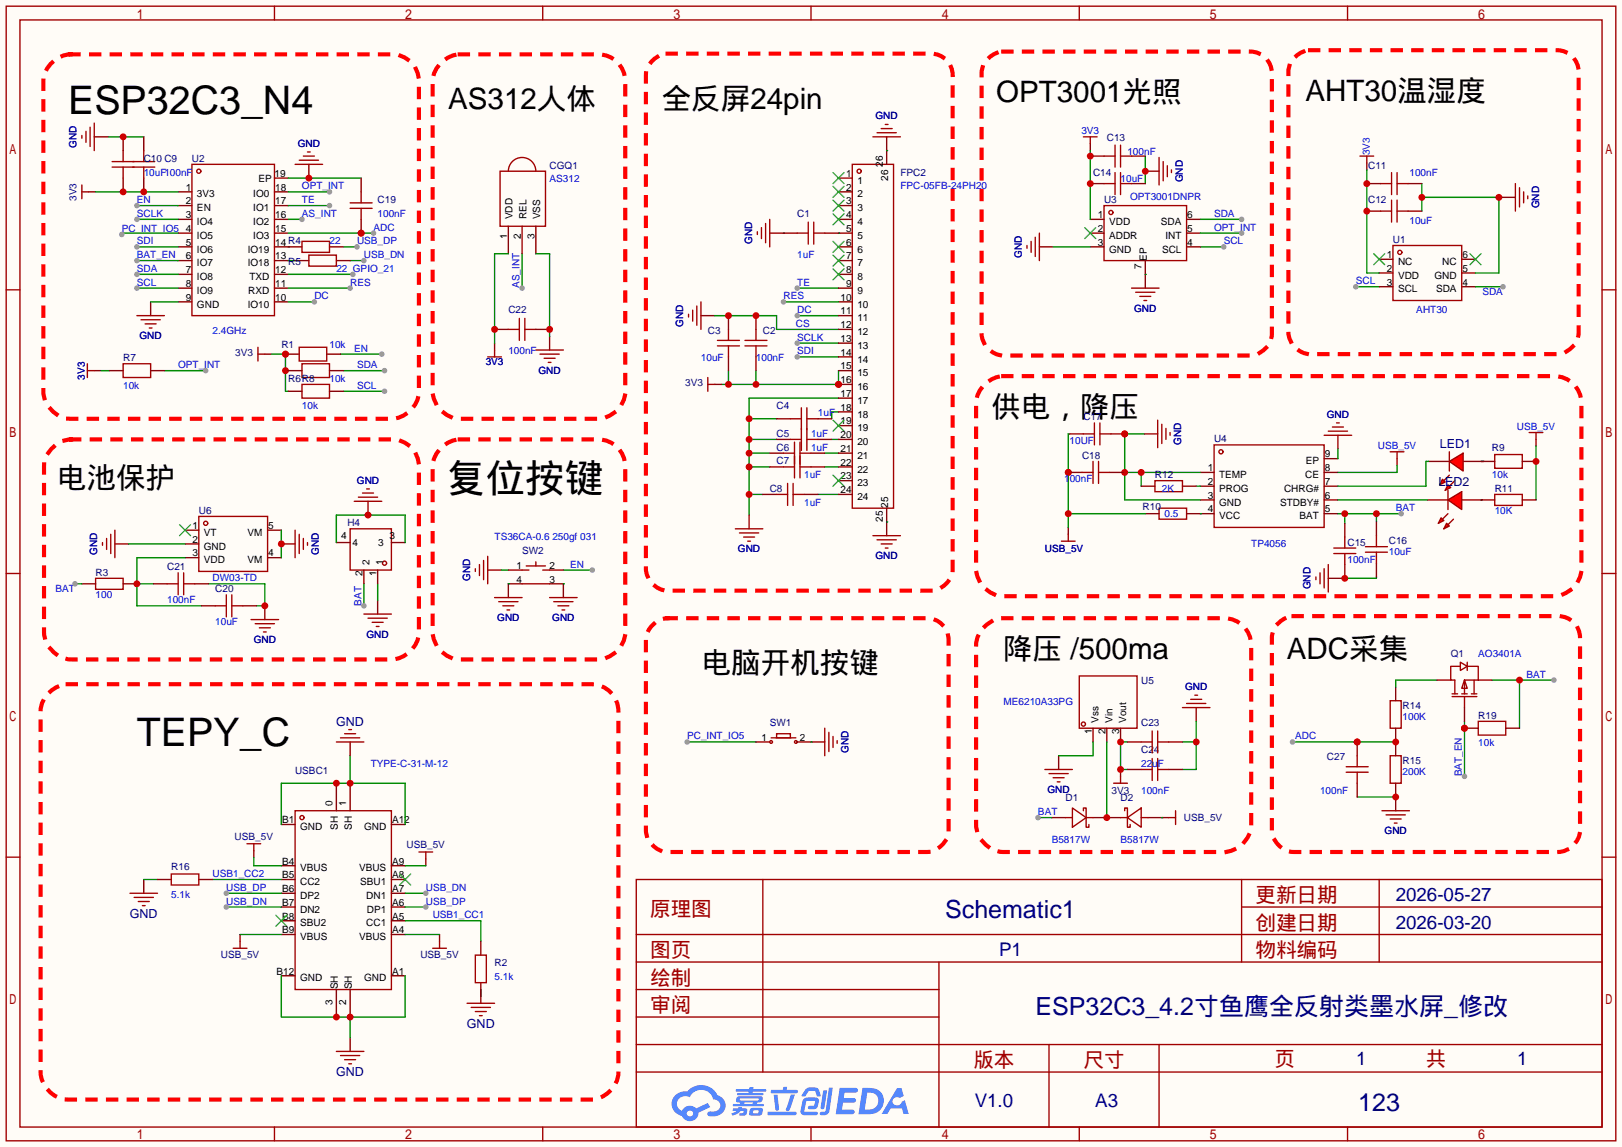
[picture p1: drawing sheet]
<svg xmlns="http://www.w3.org/2000/svg" width="299mm" height="212mm" viewBox="0 0 299 212" stroke-linecap="round" stroke-linejoin="round" font-family="sans-serif">
<defs><g id="words">
<g font-size="7.3">
<text x="12.6" y="21">ESP32C3_N4</text>
<text x="82.4" y="90.9">复位按键</text>
<text x="25.3" y="137.8">TEPY_C</text>
</g>
<g font-size="5.5">
<text x="82.8" y="20.2">AS312人体</text>
<text x="122.2" y="20.2">全反屏24pin</text>
<text x="183.9" y="18.9">OPT3001光照</text>
<text x="241" y="18.7">AHT30温湿度</text>
<text x="183.1" y="77.1">供电，降压</text>
<text x="10.6" y="90">电池保护</text>
<text x="129.6" y="124.3">电脑开机按键</text>
<text x="185.2" y="121.8">降压 /500ma</text>
<text x="237.6" y="121.8">ADC采集</text>
</g>
<g font-size="4.6" fill="#000080">
<text x="174.5" y="169.6">Schematic1</text>
<text x="191.2" y="187.4">ESP32C3_4.2寸鱼鹰全反射类墨水屏_修改</text>
<text x="250.8" y="205.2">123</text>
</g>
<g font-size="3.8" fill="#a00000">
<text x="231.8" y="166.6">更新日期</text>
<text x="120" y="169.2">原理图</text>
<text x="231.8" y="171.7">创建日期</text>
<text x="120" y="176.8">图页</text>
<text x="231.8" y="176.8">物料编码</text>
<text x="120" y="181.9">绘制</text>
<text x="120" y="186.9">审阅</text>
<text x="179.7" y="197.1">版本</text>
<text x="200" y="197.1">尺寸</text>
<text x="235.3" y="196.8">页</text>
<text x="263.3" y="196.8">共</text>
</g>
<g font-size="3.5" fill="#000080">
<text x="257.7" y="166.4">2026-05-27</text>
<text x="257.7" y="171.5">2026-03-20</text>
<text x="184.4" y="176.6">P1</text>
<text x="250.4" y="196.6">1</text>
<text x="280.1" y="196.6">1</text>
<text x="180" y="204.5">V1.0</text>
<text x="202.2" y="204.5">A3</text>
</g>
<g font-size="2.3" fill="#000080">
<text x="265.8" y="82.7">LED1</text>
<text x="265.6" y="89.8">LED2</text>
<text x="62.1" y="134">GND</text>
<text x="24" y="169.6">GND</text>
<text x="86.2" y="189.9">GND</text>
<text x="62.1" y="198.8">GND</text>
</g>
<g font-size="1.8" fill="#00f">
<text x="161.6" y="22">GND</text>
<text x="14.1" y="27.3" transform="rotate(-90 14.1 27.3)">GND</text>
<text x="55" y="27.1">GND</text>
<text x="199.7" y="24.8">3V3</text>
<text x="208.2" y="28.6">100nF</text>
<text x="252.9" y="28.7" transform="rotate(-90 252.9 28.7)">3V3</text>
<text x="26.5" y="32.4">10uF100nF</text>
<text x="55.8" y="35">OPT_INT</text>
<text x="101.5" y="33.7">AS312</text>
<text x="166.2" y="35">FPC-05FB-24PH20</text>
<text x="206.9" y="33.7">10uF</text>
<text x="218.4" y="33.7" transform="rotate(-90 218.4 33.7)">GND</text>
<text x="260.2" y="32.4">100nF</text>
<text x="25.3" y="37.5">EN</text>
<text x="25.3" y="40.1">SCLK</text>
<text x="55.8" y="37.5">TE</text>
<text x="55.8" y="40.1">AS_INT</text>
<text x="69.7" y="40.1">100nF</text>
<text x="208.7" y="37">OPT3001DNPR</text>
<text x="224.2" y="40.1">SDA</text>
<text x="260.2" y="41.3">10uF</text>
<text x="284.1" y="38.5" transform="rotate(-90 284.1 38.5)">GND</text>
<text x="22.5" y="42.8">PC_INT_IO5</text>
<text x="25.3" y="47.7">BAT_EN</text>
<text x="25.3" y="45.1">SDI</text>
<text x="60.8" y="45.1">22</text>
<text x="65.9" y="45.1">USB_DP</text>
<text x="67.2" y="47.7">USB_DN</text>
<text x="69" y="42.6">ADC</text>
<text x="138.9" y="45.1" transform="rotate(-90 138.9 45.1)">GND</text>
<text x="147.2" y="47.7">1uF</text>
<text x="188.6" y="47.6" transform="rotate(-90 188.6 47.6)">GND</text>
<text x="224.2" y="42.6">OPT_INT</text>
<text x="225.9" y="45.1">SCL</text>
<text x="25.3" y="52.8">SCL</text>
<text x="25.3" y="50.2">SDA</text>
<text x="62.1" y="50.2">22 GPIO_21</text>
<text x="64.6" y="52.8">RES</text>
<text x="95.9" y="53.2" transform="rotate(-90 95.9 53.2)">AS_INT</text>
<text x="147.2" y="52.8">TE</text>
<text x="250.3" y="52.5">SCL</text>
<text x="58" y="55.3">DC</text>
<text x="144.7" y="55.3">RES</text>
<text x="147.2" y="57.8">DC</text>
<text x="209.4" y="57.6">GND</text>
<text x="261.5" y="57.8">AHT30</text>
<text x="273.7" y="54.5">SDA</text>
<text x="25.8" y="62.7">GND</text>
<text x="39.2" y="61.6">2.4GHz</text>
<text x="60.8" y="64.2">10k</text>
<text x="65.4" y="64.9">EN</text>
<text x="93.9" y="65.5">100nF</text>
<text x="126.2" y="60.3" transform="rotate(-90 126.2 60.3)">GND</text>
<text x="146.9" y="60.4">CS</text>
<text x="147.2" y="62.9">SCLK</text>
<text x="147.2" y="65.5">SDI</text>
<text x="15.7" y="70.1" transform="rotate(-90 15.7 70.1)">3V3</text>
<text x="22.7" y="71.8">10k</text>
<text x="32.9" y="68">OPT_INT</text>
<text x="60.8" y="70.5">10k</text>
<text x="65.9" y="68">SDA</text>
<text x="65.9" y="71.8">SCL</text>
<text x="89.7" y="67.5">3V3</text>
<text x="99.4" y="69">GND</text>
<text x="129.4" y="66.7">10uF</text>
<text x="139.6" y="66.7">100nF</text>
<text x="55.8" y="75.6">10k</text>
<text x="151" y="76.9">1uF</text>
<text x="245" y="77.1">GND</text>
<text x="149.7" y="80.7">1uF</text>
<text x="149.7" y="83.2">1uF</text>
<text x="197.5" y="82">10UF</text>
<text x="218.1" y="82.2" transform="rotate(-90 218.1 82.2)">GND</text>
<text x="254.4" y="83">USB_5V</text>
<text x="280" y="79.4">USB_5V</text>
<text x="65.9" y="89.3">GND</text>
<text x="148.5" y="88.3">1uF</text>
<text x="196.5" y="89.1">100nF</text>
<text x="275.5" y="88.3">10k</text>
<text x="148.5" y="93.4">1uF</text>
<text x="214.5" y="90.9">2K</text>
<text x="215" y="95.4">0.5</text>
<text x="257.7" y="94.4">BAT</text>
<text x="276" y="94.9">10K</text>
<text x="91.3" y="99.7">TS36CA-0.6 250gf 031</text>
<text x="231" y="101">TP4056</text>
<text x="18" y="102.5" transform="rotate(-90 18 102.5)">GND</text>
<text x="39.2" y="107.4">DW03-TD</text>
<text x="58.8" y="102.5" transform="rotate(-90 58.8 102.5)">GND</text>
<text x="86.8" y="107.3" transform="rotate(-90 86.8 107.3)">GND</text>
<text x="105.3" y="104.8">EN</text>
<text x="136.2" y="102">GND</text>
<text x="161.6" y="103.3">GND</text>
<text x="192.9" y="102">USB_5V</text>
<text x="248.8" y="104.1">100nF</text>
<text x="256.4" y="102.5">10uF</text>
<text x="10.3" y="109.4">BAT</text>
<text x="17.7" y="110.4">100</text>
<text x="30.9" y="111.4">100nF</text>
<text x="66.7" y="111.9" transform="rotate(-90 66.7 111.9)">BAT</text>
<text x="242" y="108.9" transform="rotate(-90 242 108.9)">GND</text>
<text x="39.8" y="115.5">10uF</text>
<text x="46.8" y="118.8">GND</text>
<text x="67.7" y="117.8">GND</text>
<text x="91.8" y="114.7">GND</text>
<text x="102" y="114.7">GND</text>
<text x="272.9" y="121.3">AO3401A</text>
<text x="281.8" y="125.1">BAT</text>
<text x="185.3" y="130.2">ME6210A33PG</text>
<text x="218.8" y="127.4">GND</text>
<text x="126.9" y="136.6">PC_INT_IO5</text>
<text x="239.1" y="136.6">ADC</text>
<text x="259" y="133">100K</text>
<text x="272.9" y="137.8">10k</text>
<text x="68.5" y="141.7">TYPE-C-31-M-12</text>
<text x="156.6" y="139.1" transform="rotate(-90 156.6 139.1)">GND</text>
<text x="210.7" y="141.7">22uF</text>
<text x="259" y="143.2">200K</text>
<text x="269.9" y="143.4" transform="rotate(-90 269.9 143.4)">BAT_EN</text>
<text x="193.4" y="146.5">GND</text>
<text x="210.7" y="146.7">100nF</text>
<text x="243.7" y="146.7">100nF</text>
<text x="191.6" y="150.5">BAT</text>
<text x="194.2" y="155.6">B5817W</text>
<text x="206.9" y="155.6">B5817W</text>
<text x="255.6" y="154.1">GND</text>
<text x="39.2" y="162">USB1_CC2</text>
<text x="31.6" y="165.8">5.1k</text>
<text x="41.8" y="164.5">USB_DP</text>
<text x="41.8" y="167.1">USB_DN</text>
<text x="78.6" y="167.1">USB_DP</text>
<text x="78.6" y="164.5">USB_DN</text>
<text x="79.9" y="169.6">USB1_CC1</text>
<text x="91.3" y="181">5.1k</text>
</g>
<g font-size="1.8" fill="#000080">
<text x="26.5" y="29.9">C10 C9</text>
<text x="35.4" y="29.9">U2</text>
<text x="204.3" y="26.1">C13</text>
<text x="101.5" y="31.2">CGQ1</text>
<text x="166.2" y="32.4">FPC2</text>
<text x="201.8" y="32.4">C14</text>
<text x="252.6" y="31.2">C11</text>
<text x="14.1" y="37.1" transform="rotate(-90 14.1 37.1)">3V3</text>
<text x="69.7" y="37.5">C19</text>
<text x="147.2" y="40.1">C1</text>
<text x="203.8" y="37.5">U3</text>
<text x="252.6" y="37.5">C12</text>
<text x="257.2" y="44.9">U1</text>
<text x="53.2" y="48.9">R5</text>
<text x="93.9" y="57.8">C22</text>
<text x="43.4" y="65.7">3V3</text>
<text x="51.9" y="64.2">R1</text>
<text x="130.7" y="61.6">C3</text>
<text x="140.8" y="61.6">C2</text>
<text x="22.7" y="66.7">R7</text>
<text x="53.2" y="70.5">R6R8</text>
<text x="126.5" y="71.3">3V3</text>
<text x="143.4" y="75.6">C4</text>
<text x="200" y="77.6">C17</text>
<text x="143.4" y="80.7">C5</text>
<text x="143.4" y="83.2">C6</text>
<text x="224.2" y="81.7">U4</text>
<text x="275.5" y="83.2">R9</text>
<text x="143.4" y="85.8">C7</text>
<text x="199.8" y="84.8">C18</text>
<text x="213.2" y="88.3">R12</text>
<text x="36.7" y="94.9">U6</text>
<text x="142.1" y="90.9">C8</text>
<text x="210.9" y="94.2">R10</text>
<text x="276" y="90.9">R11</text>
<text x="64.1" y="97.2">H4</text>
<text x="248.8" y="100.8">C15</text>
<text x="256.4" y="100.5">C16</text>
<text x="17.7" y="106.3">R3</text>
<text x="30.9" y="105.3">C21</text>
<text x="96.4" y="102.3">SW2</text>
<text x="39.8" y="109.4">C20</text>
<text x="267.8" y="121.3">Q1</text>
<text x="210.7" y="126.4">U5</text>
<text x="259" y="131">R14</text>
<text x="142.1" y="134">SW1</text>
<text x="210.7" y="134">C23</text>
<text x="272.9" y="132.8">R19</text>
<text x="54.5" y="142.9">USBC1</text>
<text x="210.7" y="139.1">C24</text>
<text x="245" y="140.4">C27</text>
<text x="259" y="141.1">R15</text>
<text x="196.7" y="148">D1</text>
<text x="205.2" y="146.7">3V3</text>
<text x="206.9" y="148">D2</text>
<text x="43.3" y="155.1">USB_5V</text>
<text x="218.6" y="151.6">USB_5V</text>
<text x="31.6" y="160.7">R16</text>
<text x="75.1" y="156.6">USB_5V</text>
<text x="40.8" y="177">USB_5V</text>
<text x="77.6" y="177">USB_5V</text>
<text x="91.3" y="178.5">R2</text>
</g>
<g font-size="1.8">
<text x="34.3" y="35.2">1</text>
<text x="47.7" y="33.7">EP</text>
<text x="50.7" y="32.7">19</text>
<text x="50.8" y="35.2">18</text>
<text x="156.2" y="32.7">1</text>
<text x="156.2" y="35.2">2</text>
<text x="158.3" y="33.9">1</text>
<text x="163" y="30.8" transform="rotate(-90 163 30.8)">26</text>
<text x="164" y="33.4" transform="rotate(-90 164 33.4)">26</text>
<text x="34.3" y="40.3">3</text>
<text x="34.3" y="37.7">2</text>
<text x="36.4" y="41.6">IO4</text>
<text x="36.4" y="39">EN</text>
<text x="36.4" y="36.5">3V3</text>
<text x="46.8" y="36.5">IO0</text>
<text x="46.8" y="39">IO1</text>
<text x="46.8" y="41.6">IO2</text>
<text x="50.8" y="37.7">17</text>
<text x="50.8" y="40.3">16</text>
<text x="94.6" y="40.5" transform="rotate(-90 94.6 40.5)">VDD</text>
<text x="97.2" y="40.5" transform="rotate(-90 97.2 40.5)">REL</text>
<text x="99.7" y="40.5" transform="rotate(-90 99.7 40.5)">VSS</text>
<text x="156.2" y="37.7">3</text>
<text x="156.2" y="40.3">4</text>
<text x="158.3" y="36.5">2</text>
<text x="158.3" y="39">3</text>
<text x="158.3" y="41.6">4</text>
<text x="202.7" y="40.3">1</text>
<text x="204.8" y="41.6">VDD</text>
<text x="214.3" y="41.6">SDA</text>
<text x="219.2" y="40.3">6</text>
<text x="34.3" y="47.9">6</text>
<text x="34.3" y="45.4">5</text>
<text x="34.3" y="42.8">4</text>
<text x="36.4" y="46.6">IO6</text>
<text x="36.4" y="44.1">IO5</text>
<text x="45.7" y="46.6">IO19</text>
<text x="46.8" y="44.1">IO3</text>
<text x="50.8" y="42.8">15</text>
<text x="50.8" y="45.4">14 R4</text>
<text x="50.8" y="47.9">13</text>
<text x="93.6" y="44.1" transform="rotate(-90 93.6 44.1)">1</text>
<text x="96.2" y="44.1" transform="rotate(-90 96.2 44.1)">2</text>
<text x="98.7" y="44.1" transform="rotate(-90 98.7 44.1)">3</text>
<text x="156.2" y="42.8">5</text>
<text x="156.2" y="45.4">6</text>
<text x="156.2" y="47.9">7</text>
<text x="158.3" y="44.1">5</text>
<text x="158.3" y="46.6">6</text>
<text x="202.7" y="42.8">2</text>
<text x="202.7" y="45.4">3</text>
<text x="204.8" y="44.1">ADDR</text>
<text x="204.8" y="46.6">GND</text>
<text x="214.5" y="46.6">SCL</text>
<text x="215.2" y="44.1">INT</text>
<text x="219.2" y="45.4">4</text>
<text x="219.2" y="42.8">5</text>
<text x="256" y="47.6">1</text>
<text x="270" y="47.6">6</text>
<text x="34.3" y="53">8</text>
<text x="34.3" y="50.4">7</text>
<text x="36.4" y="51.7">IO8</text>
<text x="36.4" y="49.2">IO7</text>
<text x="45.7" y="49.2">IO18</text>
<text x="46" y="51.7">TXD</text>
<text x="50.8" y="50.4">12</text>
<text x="50.8" y="53">11</text>
<text x="156.2" y="50.4">8</text>
<text x="156.2" y="53">9</text>
<text x="158.3" y="49.2">7</text>
<text x="158.3" y="51.7">8</text>
<text x="210.7" y="49.6" transform="rotate(-90 210.7 49.6)">7</text>
<text x="211.8" y="48.1" transform="rotate(-90 211.8 48.1)">EP</text>
<text x="256" y="52.7">3</text>
<text x="256" y="50.2">2</text>
<text x="258.1" y="54">SCL</text>
<text x="258.1" y="51.5">VDD</text>
<text x="258.1" y="48.9">NC</text>
<text x="264.8" y="51.5">GND</text>
<text x="265.1" y="54">SDA</text>
<text x="266.3" y="48.9">NC</text>
<text x="270" y="50.2">5</text>
<text x="270" y="52.7">4</text>
<text x="34.3" y="55.5">9</text>
<text x="36.4" y="56.8">GND</text>
<text x="36.4" y="54.3">IO9</text>
<text x="45.7" y="56.8">IO10</text>
<text x="45.8" y="54.3">RXD</text>
<text x="50.8" y="55.5">10</text>
<text x="155.2" y="55.5">10</text>
<text x="155.2" y="58.1">11</text>
<text x="158.3" y="54.3">9</text>
<text x="158.3" y="56.8">10</text>
<text x="158.3" y="59.3">11</text>
<text x="155.2" y="60.6">12</text>
<text x="155.2" y="63.1">13</text>
<text x="155.2" y="65.7">14</text>
<text x="158.3" y="61.9">12</text>
<text x="158.3" y="64.4">13</text>
<text x="155.2" y="68.2">15</text>
<text x="155.2" y="70.8">16</text>
<text x="158.3" y="67">14</text>
<text x="158.3" y="69.5">15</text>
<text x="155.2" y="73.3">17</text>
<text x="155.2" y="75.8">18</text>
<text x="158.3" y="72">16</text>
<text x="158.3" y="74.6">17</text>
<text x="158.3" y="77.1">18</text>
<text x="155.2" y="78.4">19</text>
<text x="155.2" y="80.9">20</text>
<text x="155.2" y="83.5">21</text>
<text x="158.3" y="79.7">19</text>
<text x="158.3" y="82.2">20</text>
<text x="155.2" y="86">22</text>
<text x="155.2" y="88.5">23</text>
<text x="158.3" y="84.7">21</text>
<text x="158.3" y="87.3">22</text>
<text x="158.3" y="89.8">23</text>
<text x="223" y="87">1</text>
<text x="223" y="89.6">2</text>
<text x="225.1" y="88.3">TEMP</text>
<text x="241" y="88.3">CE</text>
<text x="241.1" y="85.7">EP</text>
<text x="244.6" y="89.6">7</text>
<text x="244.6" y="87">8</text>
<text x="244.6" y="84.5">9</text>
<text x="155.2" y="91.1">24</text>
<text x="158.3" y="92.4">24</text>
<text x="164" y="93.8" transform="rotate(-90 164 93.8)">25</text>
<text x="223" y="92.1">3</text>
<text x="223" y="94.6">4</text>
<text x="225.1" y="90.8">PROG</text>
<text x="225.1" y="93.4">GND</text>
<text x="225.1" y="95.9">VCC</text>
<text x="236.4" y="93.4">STDBY#</text>
<text x="237.1" y="90.8">CHRG#</text>
<text x="239.9" y="95.9">BAT</text>
<text x="244.6" y="94.6">5</text>
<text x="244.6" y="92.1">6</text>
<text x="35.5" y="100.2">2</text>
<text x="35.5" y="97.7">1</text>
<text x="37.6" y="101.5">GND</text>
<text x="37.6" y="99">VT</text>
<text x="45.7" y="99">VM</text>
<text x="49.5" y="97.7">5</text>
<text x="63" y="99.5">4</text>
<text x="65.1" y="100.8">4</text>
<text x="69.8" y="100.8">3</text>
<text x="71.9" y="99.5">3</text>
<text x="163" y="96.4" transform="rotate(-90 163 96.4)">25</text>
<text x="35.5" y="102.8">3</text>
<text x="37.6" y="104">VDD</text>
<text x="45.7" y="104">VM</text>
<text x="49.5" y="102.8">4</text>
<text x="67" y="106.4" transform="rotate(-90 67 106.4)">2</text>
<text x="68.2" y="104.3" transform="rotate(-90 68.2 104.3)">2</text>
<text x="69.5" y="106.4" transform="rotate(-90 69.5 106.4)">1</text>
<text x="70.8" y="104.3" transform="rotate(-90 70.8 104.3)">1</text>
<text x="95.4" y="107.6">4</text>
<text x="95.4" y="105.1">1</text>
<text x="101.5" y="107.6">3</text>
<text x="101.5" y="105.1">2</text>
<text x="140.6" y="136.8">1</text>
<text x="147.7" y="136.8">2</text>
<text x="201.6" y="135.6" transform="rotate(-90 201.6 135.6)">1</text>
<text x="202.8" y="133.6" transform="rotate(-90 202.8 133.6)">Vss</text>
<text x="204.1" y="135.6" transform="rotate(-90 204.1 135.6)">2</text>
<text x="205.4" y="133.6" transform="rotate(-90 205.4 133.6)">Vin</text>
<text x="206.7" y="135.6" transform="rotate(-90 206.7 135.6)">3</text>
<text x="207.9" y="133.6" transform="rotate(-90 207.9 133.6)">Vout</text>
<text x="61.4" y="148.9" transform="rotate(-90 61.4 148.9)">0</text>
<text x="63.9" y="148.9" transform="rotate(-90 63.9 148.9)">1</text>
<text x="52.1" y="152">B1</text>
<text x="55.4" y="153.3">GND</text>
<text x="62.4" y="153.3" transform="rotate(-90 62.4 153.3)">SH</text>
<text x="64.9" y="153.3" transform="rotate(-90 64.9 153.3)">SH</text>
<text x="67.2" y="153.3">GND</text>
<text x="72.4" y="152">A12</text>
<text x="52.1" y="159.7">B4</text>
<text x="55.4" y="160.9">VBUS</text>
<text x="66.3" y="160.9">VBUS</text>
<text x="72.4" y="159.7">A9</text>
<text x="52.1" y="162.2">B5</text>
<text x="52.1" y="164.7">B6</text>
<text x="52.1" y="167.3">B7</text>
<text x="55.4" y="163.5">CC2</text>
<text x="55.4" y="166">DP2</text>
<text x="66.5" y="163.5">SBU1</text>
<text x="67.6" y="166">DN1</text>
<text x="72.4" y="167.3">A6</text>
<text x="72.4" y="164.7">A7</text>
<text x="72.4" y="162.2">A8</text>
<text x="52.1" y="169.8">B8</text>
<text x="52.1" y="172.4">B9</text>
<text x="55.4" y="168.6">DN2</text>
<text x="55.4" y="171.1">SBU2</text>
<text x="55.4" y="173.6">VBUS</text>
<text x="66.3" y="173.6">VBUS</text>
<text x="67.6" y="171.1">CC1</text>
<text x="67.7" y="168.6">DP1</text>
<text x="72.4" y="172.4">A4</text>
<text x="72.4" y="169.8">A5</text>
<text x="51.1" y="180">B12</text>
<text x="72.4" y="180">A1</text>
<text x="55.4" y="181.3">GND</text>
<text x="61.4" y="185.5" transform="rotate(-90 61.4 185.5)">3</text>
<text x="62.4" y="182.7" transform="rotate(-90 62.4 182.7)">SH</text>
<text x="63.9" y="185.5" transform="rotate(-90 63.9 185.5)">2</text>
<text x="64.9" y="182.7" transform="rotate(-90 64.9 182.7)">SH</text>
<text x="67.2" y="181.3">GND</text>
</g>
</g></defs>
<path d="M0 0h299.5v211.8h-299.5z" fill="#fffcf7"/>
<g fill="none" stroke="#a10000" stroke-width=".25">
<path d="M1.1 1.1h297.2v209.6h-297.2zM3.7 3.7h292.1v204.5h-292.1zM50.7 1.1v2.6M100.2 1.1v2.6M149.7 1.1v2.6M199.3 1.1v2.6M248.8 1.1v2.6M1.1 53.5h2.6M295.8 53.5h2.5M1.1 105.9h2.6M295.8 105.9h2.5M1.1 158.3h2.6"/>
<path d="M295.8 158.3h2.5M117.5 162.4h178.3v45.8h-178.3zM117.5 177.7h178.3M117.5 172.6h178.3M140.8 162.4v35.6M173.4 177.7v30.5M229.2 162.4v15.3M229.2 167.5h66.6M254.6 162.4v15.3M117.5 182.8h55.9M117.5 198h178.3M117.5 192.9h178.3"/>
<path d="M117.5 187.8h55.9M193.7 192.9v15.3M214 192.9v15.3M50.7 208.2v2.5M100.2 208.2v2.5M149.7 208.2v2.5M199.3 208.2v2.5M248.8 208.2v2.5"/>
</g>
<g fill="#5487ff">
<path d="M155 200.9h2.2a.97 .97 0 0 1 1.2 .5 .53 .53 0 0 1-.7 .4h-1.8l-.1 1h1.9a.43 .43 0 0 1 .4 .5 .43 .43 0 0 1-.5 .4l-2-.1-.2 1.3h1.7a.45 .45 0 0 1 .6 .2 .45 .45 0 0 1-.1 .6l-3.3 .1z"/>
<path d="M165.6 201h.8l.4 1.4-.7 .4a.82 .82 0 0 0-1.1 .1 .82 .82 0 0 0 .1 1.1 .82 .82 0 0 0 1.1 0l.3-.5 .6-.3 .7 2.5h-1l-.3-1h-2.1l-.6 1h-1z"/>
<path d="M152 201.4h.7l-.5 3.2a.36 .36 0 0 1-.4 .3 .36 .36 0 0 1-.3-.4z"/>
<path d="M153 200.9h.8l-.7 4.3a1.13 1.13 0 0 1-1.7 .6l.1-.4 .8-.1 .1-.2z"/>
<path d="M148.7 201.2l.7-.3 1-.1a.77 .77 0 0 1 .8 .6l.3 .9-.1 .2h-.6l-.3-1h-1a1.3 1.3 0 0 0-.8 .9l-.6 .1-.1-.2z"/>
<path d="M148.3 203l.5-.3h1.7a.66 .66 0 0 1 .7 .9l-.1 .5a.81 .81 0 0 1-1 .8h-.6a.32 .32 0 0 1-.3-.4 .32 .32 0 0 1 .3-.3h.8l.2-.9-1.6 .1-.4 1.9h2.2a.32 .32 0 0 1 .3 .4 .32 .32 0 0 1-.4 .3h-2.2l-.5-.4-.1-.5z"/>
<path d="M141.7 205.3h5.1a.33 .33 0 0 1 .3 .4 .33 .33 0 0 1-.4 .3h-4.8l-.2-.2z"/>
<path d="M146 202.1h.7l-.9 2.9a.36 .36 0 0 1-.4 .2 .36 .36 0 0 1-.3-.3z"/>
<path d="M142.8 202.2h.7l.3 2.6a.34 .34 0 0 1-.3 .3 .34 .34 0 0 1-.3-.2z"/>
<path d="M142.4 201.3h2.1l.1-.4 .2-.2h.5l-.1 .6h1.8a.32 .32 0 0 1 .3 .3 .32 .32 0 0 1-.3 .3h-4.5l-.2-.1z"/>
<path d="M135.3 204.7h1l.1-.2h.6l-.1 .2h.9a.82 .82 0 0 1-.6 1.3h-.7v-.4l.8-.1v-.3h-.6l-.4 .4-1.1 .5-.2-.5 1-.4h-.7z"/>
<path d="M135.9 201.1h2.4l.1-.3h.7v.3h2.1l.3 .3-.3 .2h-2.2l-.1 .3h1.9l.2 .2-.2 .2h-4.6l-.1-.2v-.2h2.1v-.3h-2.2l-.2-.1z"/>
<path d="M159.2 200.9l-.7 4.9h1.7a2.47 2.47 0 0 0 2.9-1.7 2.47 2.47 0 0 0-1.5-3zM160.1 201.8a1.61 1.61 0 0 1 2.1 1.4 1.61 1.61 0 0 1-1.9 1.7h-.6z"/>
<path d="M136 202.7a.55 .55 0 0 0-.1 .7 .55 .55 0 0 0 .7 .2l.1 .3h-1.4v.4h5.5l.3-.2-.3-.2h-1.1l.1-.3a.7 .7 0 0 0 .9-.2 .7 .7 0 0 0 0-.9h-4.2zM136.6 202.9h3.4l.1 .1-.2 .2h-3.2l-.1-.1zM137.4 203.6h1.7l-.2 .3h-1.4z"/>
<path d="M138.5 204.8a1.05 1.05 0 0 0 0 1.2 2.91 2.91 0 0 0 2.1-.2 .98 .98 0 0 0 .1-1.1l-1.7-.1zM139.1 205.1h.8h.2l-.1 .3-.2 .2h-.8z"/>
<path d="M124.7 202.2a2.23 2.23 0 0 0-.6 2.3 2.23 2.23 0 0 0 1.8 1.6 1.58 1.58 0 0 0 1.8 1 1.58 1.58 0 0 0 1.2-1.6l2.2-1-.4-.8-2.1 1a1.65 1.65 0 0 0-2.7 .5 1.45 1.45 0 0 1-.8-2 1.45 1.45 0 0 1 2-.7l.3 .2a2.3 2.3 0 0 1 2.3-1.4 2.3 2.3 0 0 1 2 1.8 1.12 1.12 0 0 1 1.3 1 1.12 1.12 0 0 1-1.1 1.2h-.7a.45 .45 0 0 0-.6 .3 .45 .45 0 0 0 .4 .6 2.26 2.26 0 0 0 2.9-2.5 2.04 2.04 0 0 0-1.5-1.4 3.3 3.3 0 0 0-5.5-.7l-1.2 .1zM126.8 205.7a.6 .6 0 0 1 1.2 0 .6 .6 0 0 1-1.2 0z"/>
</g>
<g fill="none" stroke="#870000" stroke-width=".25">
<path d="M201.3 26.5v1.3M252.3 30.1v1.3M17.4 68.5h1.3M91.3 63.4v1.2M34.2 97.9h2.5M49.4 97.9h2.5M211.2 80.1h2.5M221.6 87.2h2.6M221.6 89.8h2.6M221.6 92.3h2.6M221.6 94.9h2.6M244.5 87.2h2.5"/>
<path d="M244.5 89.8h2.5M244.5 92.3h2.5M244.5 94.9h2.5M244.5 84.7h2.5M34.2 103h2.5M34.2 100.5h2.5M49.4 103h2.5M245.2 106.8h2.6M201.8 134.5v2.5M204.3 134.5v2.5M206.9 134.5v2.5M206.9 142.1v1.3"/>
</g>
<g fill="none" stroke="#a10000" stroke-width=".25">
<path d="M200 25.3h2.6M201.3 25.3v1.2M251.1 28.8h2.5M252.3 28.8v1.3M16.1 67.2v2.5M16.1 68.5h1.3M90 65.9h2.6M91.3 64.6v1.3M213.7 77.6v5.1M214.5 78.4v3.5M215.3 79.1v2.1M216 79.9v.5"/>
<path d="M36.7 95.4h12.7v10.1h-12.7zM224.2 82.2h20.3v15.2h-20.3zM243 106.6v.5M243.7 105.8v2M244.5 105v3.6M245.2 104.3v5M199.3 124.8h10.6v9.7h-10.6zM205.6 144.7h2.6M206.9 143.4v1.3"/>
<circle cx="38" cy="96.6" r=".38"/>
<circle cx="225.4" cy="83.4" r=".38"/>
<circle cx="200" cy="133.7" r=".38"/>
</g>
<path d="M123.3 9.9h48.6a4 4 0 0 1 4 4v91.2a4.3 4.3 0 0 1-4 4h-48.6a4.3 4.3 0 0 1-4-4v-91.2a4.3 4.3 0 0 1 4-4M185.2 9.5h45.6a4 4 0 0 1 4 4v48.2a4.3 4.3 0 0 1-4 4h-45.6a4.3 4.3 0 0 1-4-4v-48.2a4.3 4.3 0 0 1 4-4M241.9 9.3h45.6a4 4 0 0 1 4 4v48.1a4.3 4.3 0 0 1-4 4h-45.6a4.3 4.3 0 0 1-4-4v-48.1a4.3 4.3 0 0 1 4-4M123.3 114.2h47.8a4 4 0 0 1 4 4v35.2a4.3 4.3 0 0 1-4 4h-47.8a4.3 4.3 0 0 1-4-4v-35.2a4.3 4.3 0 0 1 4-4M238.8 113.8h48.9a4 4 0 0 1 4 4v35.6a4.3 4.3 0 0 1-4 4h-48.9a4.3 4.3 0 0 1-4-4v-35.6a4.3 4.3 0 0 1 4-4" fill="none" stroke="#f00" stroke-width=".76" stroke-dasharray="1.5 2.3"/>
<path d="M33.1 96.9l2.1 2M35.2 96.9l-2.1 2" fill="none" stroke="#3c3" stroke-width=".25"/>
<path d="M207.4 87.2h14.2M210.7 87.2v2.6M211.2 80.1h-3.6v12.2h14" fill="none" stroke="#008700" stroke-width=".25"/>
<g fill="#c00">
<circle cx="210.7" cy="87.2" r=".63"/>
<circle cx="207.6" cy="87.2" r=".63"/>
<circle cx="207.6" cy="80.1" r=".63"/>
</g>
<path d="M197.2 94.9h14.3M197.5 80.1h-.3v17.3M220.9 89.8h.7M221.6 94.9h.1" fill="none" stroke="#008700" stroke-width=".25"/>
<path d="M196 99.9h2.5M197.2 98.7v1.2M214 93.9h5.1v2h-5.1z" fill="none" stroke="#a10000" stroke-width=".25"/>
<path d="M197.2 97.4v1.3M211.5 94.9h2.5M219.1 94.9h2.5" fill="none" stroke="#870000" stroke-width=".25"/>
<g fill="#c00">
<circle cx="197.2" cy="87.2" r=".63"/>
<circle cx="197.2" cy="94.9" r=".63"/>
</g>
<path d="M247 94.9h11.7M248.3 94.9v1.7M254.1 94.9v1.5" fill="none" stroke="#008700" stroke-width=".25"/>
<g fill="#c00">
<circle cx="248.3" cy="94.9" r=".63"/>
<circle cx="254.1" cy="94.9" r=".63"/>
</g>
<circle cx="258.7" cy="94.9" r=".51" fill="#999"/>
<path d="M248.3 96.6v2.6M248.3 104.3v2.5" fill="none" stroke="#870000" stroke-width=".25"/>
<path d="M248.3 99.2v2M246.3 102.2h4M246.3 101.2h4M248.3 102.2v2.1" fill="none" stroke="#a10000" stroke-width=".25"/>
<path d="M254.1 106.6v.2h-6.3" fill="none" stroke="#008700" stroke-width=".25"/>
<circle cx="248.3" cy="106.8" r=".63" fill="#c00"/>
<path d="M263.8 85.2h3.8M270.1 85.2h3.8" fill="none" stroke="#870000" stroke-width=".25"/>
<path d="M267.6 83.4v3.6" fill="none" stroke="#a10000" stroke-width=".25"/>
<g fill="#f00" stroke="#a10000" stroke-width=".25">
<path d="M267.6 85.2l2.5-1.5v3.3z"/>
<path d="M267.3 89.5l.5 .5-1 .6z"/>
<path d="M266.3 88.5l.5 .5-1 .5z"/>
</g>
<path d="M267.3 90.6v3.5M267.6 87.8l-1 1M268.6 88.8l-1 1" fill="none" stroke="#a10000" stroke-width=".25"/>
<path d="M263.8 85.2h-.5v4.6h-16.3" fill="none" stroke="#008700" stroke-width=".25"/>
<path d="M263.5 92.3h3.8M269.9 92.3h3.8" fill="none" stroke="#870000" stroke-width=".25"/>
<g fill="#f00" stroke="#a10000" stroke-width=".25">
<path d="M267.3 92.3l2.6-1.5v3.3z"/>
<path d="M267.1 96.6l.5 .6-1 .5z"/>
<path d="M266.1 95.6l.5 .5-1 .5z"/>
</g>
<path d="M282.3 79.9h2.6M283.6 79.9v1.3M256.7 83.4h2.5M257.9 83.4v1.3M267.3 94.9l-1 1M268.4 95.9l-1.1 1" fill="none" stroke="#a10000" stroke-width=".25"/>
<path d="M247 92.3h16.5M257.9 86v1.2h-10.9M273.4 92.3h.3M273.4 85.2h.5M283.6 82.4v9.9" fill="none" stroke="#008700" stroke-width=".25"/>
<path d="M205.1 80.1h2.5M257.9 84.7v1.3M283.6 81.2v1.2" fill="none" stroke="#870000" stroke-width=".25"/>
<circle cx="207.6" cy="80.1" r=".63" fill="#c00"/>
<path d="M197.2 87.2h2.6M197.5 80.1h2.5M204.9 87.2h2.5" fill="none" stroke="#870000" stroke-width=".25"/>
<path d="M202.1 78.1v4.1M203.1 78.1v4.1M200 80.1h2.1M203.1 80.1h2" fill="none" stroke="#a10000" stroke-width=".25"/>
<circle cx="197.2" cy="87.2" r=".63" fill="#c00"/>
<g fill="none" stroke="#a10000" stroke-width=".25">
<path d="M19.7 99.4v2.1M20.4 98.7v3.5M21.2 97.9v5.1M65.4 92.6h5.1M66.2 91.8h3.5M66.9 91.1h2.1M67.7 90.3h.5M199.8 87.2h2M201.8 85.2v4.1M202.8 85.2v4.1M202.8 87.2h2.1M18.9 100.2v.5"/>
<path d="M46.4 114.4h5M47.1 115.2h3.6M47.9 116h2M48.6 116.7h.5M67.2 113.4h5.1M67.9 114.2h3.6M68.7 114.9h2M69.5 115.7h.5"/>
</g>
<path d="M67.9 92.6v2.5M21.2 100.5h2.5M48.9 111.9v2.5M69.7 110.9v2.5" fill="none" stroke="#870000" stroke-width=".25"/>
<path d="M23.7 100.5h10.5M25.3 107.8h3M34.2 103h-8.9v8.9h11.9M38.5 107.8h10.4v4.1h-1.5" fill="none" stroke="#008700" stroke-width=".25"/>
<circle cx="48.9" cy="111.9" r=".63" fill="#c00"/>
<g fill="none" stroke="#a10000" stroke-width=".25">
<path d="M30.9 107.8h2M32.9 105.8v4.1M33.9 107.8h2M33.9 105.8v4.1M39.8 111.9h2M41.8 109.9v4M42.8 111.9h2M42.8 109.9v4M54.5 149.7h17.8v33.1h-17.8z"/>
<circle cx="55.8" cy="151" r=".38"/>
</g>
<g fill="none" stroke="#870000" stroke-width=".25">
<path d="M28.3 107.8h2.6M35.9 107.8h2.6M37.2 111.9h2.6M44.8 111.9h2.6M51.9 152.3h2.6M51.9 159.9h2.6M62.1 144.7v5M64.6 144.7v5M72.3 152.3h2.5M72.3 159.9h2.5M51.9 162.4h2.6M51.9 165h2.6"/>
<path d="M51.9 167.5h2.6M51.9 170.1h2.6M51.9 172.6h2.6M72.3 162.4h2.5M72.3 165h2.5M72.3 167.5h2.5M72.3 170.1h2.5M72.3 172.6h2.5M51.9 180.2h2.6M62.1 182.8v5M64.6 182.8v5M72.3 180.2h2.5"/>
</g>
<path d="M50.9 169l2.1 2.1M53 169l-2.1 2.1M73.8 161.4l2 2M75.8 161.4l-2 2" fill="none" stroke="#3c3" stroke-width=".25"/>
<path d="M51.9 97.9v5.1M64.6 139.6v5.1M51.9 152.3v-7.6h22.9v7.6" fill="none" stroke="#008700" stroke-width=".25"/>
<g fill="#c00">
<circle cx="64.6" cy="144.7" r=".63"/>
<circle cx="62.1" cy="144.7" r=".63"/>
</g>
<path d="M17.7 106.8h5v2h-5z" fill="none" stroke="#a10000" stroke-width=".25"/>
<path d="M22.7 107.8h2.6" fill="none" stroke="#870000" stroke-width=".25"/>
<circle cx="25.3" cy="107.8" r=".63" fill="#c00"/>
<path d="M15.1 107.8h2.6M64.6 137v2.6" fill="none" stroke="#870000" stroke-width=".25"/>
<path d="M62.1 137h5.1M62.9 136.3h3.5M63.6 135.5h2.1M64.4 134.7h.5" fill="none" stroke="#a10000" stroke-width=".25"/>
<path d="M13.8 107.8h1.3" fill="none" stroke="#008700" stroke-width=".25"/>
<circle cx="13.8" cy="107.8" r=".51" fill="#999"/>
<path d="M51.9 100.5h2.6" fill="none" stroke="#870000" stroke-width=".25"/>
<circle cx="51.9" cy="100.5" r=".63" fill="#c00"/>
<g fill="none" stroke="#a10000" stroke-width=".25">
<path d="M54.5 97.9v5.1M55.2 98.7v3.5M56 99.4v2.1M56.8 100.2v.5M218.3 130.7h5.1M219.1 129.9h3.5M219.8 129.2h2.1M220.6 128.4h.5M192.9 142.1h5.1M193.7 142.9h3.5M194.4 143.6h2.1M195.2 144.4h.5"/>
<path d="M62.1 194.2h5.1M62.9 194.9h3.5M63.6 195.7h2.1M64.4 196.5h.5"/>
</g>
<path d="M195.5 139.6v2.5M220.9 130.7v2.5M64.6 191.6v2.6" fill="none" stroke="#870000" stroke-width=".25"/>
<path d="M201.8 137v2.6h-6.3M208.2 137h-1.3v5.1h1.3" fill="none" stroke="#008700" stroke-width=".25"/>
<g fill="#c00">
<circle cx="206.9" cy="142.1" r=".63"/>
<circle cx="206.9" cy="137" r=".63"/>
</g>
<path d="M51.9 180.2v7.6h22.9v-7.6M64.6 187.8v3.8" fill="none" stroke="#008700" stroke-width=".25"/>
<g fill="#c00">
<circle cx="64.6" cy="187.8" r=".63"/>
<circle cx="62.1" cy="187.8" r=".63"/>
</g>
<path d="M44.3 172.6v1.3M81.2 172.6v1.3" fill="none" stroke="#870000" stroke-width=".25"/>
<path d="M43.1 175.1h2.5M44.3 173.9v1.2M79.9 175.1h2.5M81.2 173.9v1.2" fill="none" stroke="#a10000" stroke-width=".25"/>
<path d="M44.3 172.6h7.6M74.8 172.6h6.4M74.8 170.1h14v3.8M74.8 167.5h3.8" fill="none" stroke="#008700" stroke-width=".25"/>
<circle cx="78.6" cy="167.5" r=".51" fill="#999"/>
<path d="M74.8 165h3.8" fill="none" stroke="#008700" stroke-width=".25"/>
<circle cx="78.6" cy="165" r=".51" fill="#999"/>
<path d="M41.8 165h10.1" fill="none" stroke="#008700" stroke-width=".25"/>
<circle cx="41.8" cy="165" r=".51" fill="#999"/>
<path d="M41.8 167.5h10.1" fill="none" stroke="#008700" stroke-width=".25"/>
<circle cx="41.8" cy="167.5" r=".51" fill="#999"/>
<path d="M46.9 157.1v1.3M78.6 158.6v1.3M214.5 151h1.3" fill="none" stroke="#870000" stroke-width=".25"/>
<path d="M45.6 155.8h2.5M46.9 155.8v1.3M77.3 157.4h2.6M78.6 157.4v1.2M215.8 151h1.2M217 149.7v2.6" fill="none" stroke="#a10000" stroke-width=".25"/>
<path d="M250.3 53h4.3M74.8 159.9h3.8" fill="none" stroke="#008700" stroke-width=".25"/>
<circle cx="250.3" cy="53" r=".51" fill="#999"/>
<path d="M221.6 45.6h4.3" fill="none" stroke="#008700" stroke-width=".25"/>
<circle cx="225.9" cy="45.6" r=".51" fill="#999"/>
<path d="M252.3 31.4v19h2.3M262.5 36.4h14.7M262.5 33.9v5.1M276.7 36.4v14h-4.3M46.9 158.4v1.5h5M39.2 162.4h12.7" fill="none" stroke="#008700" stroke-width=".25"/>
<path d="M211.5 31.6h2.5M277.2 36.4h2.6M191.9 45.6h2.5M254.6 47.9h2.6M254.6 50.4h2.6M254.6 53h2.6M269.9 47.9h2.5M269.9 50.4h2.5M269.9 53h2.5" fill="none" stroke="#870000" stroke-width=".25"/>
<path d="M253.6 46.9l2.1 2M255.7 46.9l-2.1 2M271.4 46.9l2 2M273.4 46.9l-2 2" fill="none" stroke="#3c3" stroke-width=".25"/>
<g fill="none" stroke="#a10000" stroke-width=".25">
<path d="M214 29.1v5.1M214.8 29.8v3.6M215.5 30.6v2M216.3 31.4v.5M279.8 33.9v5.1M280.5 34.7v3.5M281.3 35.4v2.1M282.1 36.2v.5M189.6 45.3v.5M190.4 44.6v2M191.1 43.8v3.6M191.9 43.1v5"/>
<path d="M257.2 45.3h12.7v10.2h-12.7z"/>
<circle cx="258.4" cy="46.6" r=".38"/>
</g>
<g fill="#c00">
<circle cx="276.7" cy="36.4" r=".63"/>
<circle cx="262.5" cy="36.4" r=".63"/>
</g>
<path d="M272.4 53h5.1" fill="none" stroke="#008700" stroke-width=".25"/>
<circle cx="277.5" cy="53" r=".51" fill="#999"/>
<g fill="none" stroke="#870000" stroke-width=".25">
<path d="M32.9 35.4h2.5M32.9 38h2.5M50.7 32.9h2.5M50.7 35.4h2.5M50.7 38h2.5M32.9 40.5h2.5M32.9 43.1h2.5M32.9 45.6h2.5M32.9 48.1h2.5M32.9 50.7h2.5M32.9 53.2h2.5M32.9 55.8h2.5"/>
<path d="M50.7 40.5h2.5M50.7 43.1h2.5M50.7 45.6h2.5M50.7 48.1h2.5M50.7 50.7h2.5M50.7 53.2h2.5M50.7 55.8h2.5M142.1 43.1h2.6M26.5 162.4v2.6M88.8 182.8v2.5"/>
</g>
<g fill="none" stroke="#a10000" stroke-width=".25">
<path d="M35.4 30.4h15.3v27.9h-15.3zM139.8 42.8v.5M140.6 42v2.1M141.4 41.3v3.5M142.1 40.5v5.1M24 165h5.1M24.8 165.7h3.5M25.5 166.5h2.1M26.3 167.3h.5M86.2 185.3h5.1M87 186.1h3.6M87.8 186.8h2"/>
<path d="M88.5 187.6h.5"/>
<circle cx="36.7" cy="31.6" r=".38"/>
</g>
<path d="M144.7 43.1h.1M147.2 53.2h7.6M26.5 162.4h2.6" fill="none" stroke="#008700" stroke-width=".25"/>
<circle cx="147.2" cy="53.2" r=".51" fill="#999"/>
<path d="M147.2 58.3h7.6" fill="none" stroke="#008700" stroke-width=".25"/>
<circle cx="147.2" cy="58.3" r=".51" fill="#999"/>
<path d="M147.2 63.4h7.6" fill="none" stroke="#008700" stroke-width=".25"/>
<circle cx="147.2" cy="63.4" r=".51" fill="#999"/>
<path d="M147.2 65.9h7.6" fill="none" stroke="#008700" stroke-width=".25"/>
<circle cx="147.2" cy="65.9" r=".51" fill="#999"/>
<path d="M134.5 68.5v2.5M139.6 68.5v2.5M154.8 68.5v2.5h-21.6" fill="none" stroke="#008700" stroke-width=".25"/>
<g fill="#c00">
<circle cx="154.8" cy="71" r=".63"/>
<circle cx="139.6" cy="71" r=".63"/>
<circle cx="134.5" cy="71" r=".63"/>
</g>
<path d="M16.4 35.4h1.3M129.4 58.3h2.6M48.9 65.4h1.3M132 71h1.2" fill="none" stroke="#870000" stroke-width=".25"/>
<path d="M15.1 34.2v2.5M15.1 35.4h1.3M127.1 58v.5M127.9 57.3v2M128.7 56.5v3.6M129.4 55.8v5M47.6 64.1v2.6M47.6 65.4h1.3M130.7 69.7v2.6M130.7 71h1.3" fill="none" stroke="#a10000" stroke-width=".25"/>
<path d="M138.3 77.3h5.1M154.8 73.5h-16.5v21.6M138.3 91.3h2.5M138.3 86.2h3.8M138.3 83.7h3.8M138.3 81.2h5.1" fill="none" stroke="#008700" stroke-width=".25"/>
<g fill="#c00">
<circle cx="138.3" cy="91.3" r=".63"/>
<circle cx="138.3" cy="86.2" r=".63"/>
<circle cx="138.3" cy="83.7" r=".63"/>
<circle cx="138.3" cy="81.2" r=".63"/>
<circle cx="138.3" cy="77.3" r=".63"/>
</g>
<path d="M17.7 35.4h15.2M19.9 25.3h6.6M25.3 38h7.6M154.8 76.1h-1.3v1.2M151 91.3h3.8M152.3 83.7h2.5M152.3 86.2h2.5M153.5 81.2h1.3" fill="none" stroke="#008700" stroke-width=".25"/>
<path d="M17.4 25.3h2.5M163.7 25.3v2.5M138.3 95.1v2.6M163.7 96.4v2.5" fill="none" stroke="#870000" stroke-width=".25"/>
<g fill="none" stroke="#a10000" stroke-width=".25">
<path d="M15.1 25v.5M15.9 24.3v2M16.6 23.5v3.6M17.4 22.7v5.1M161.2 25.3h5M161.9 24.5h3.6M162.7 23.7h2M163.4 23h.6M135.8 97.7h5M136.5 98.4h3.6M137.3 99.2h2M138 99.9h.6"/>
<path d="M161.2 98.9h5M161.9 99.7h3.6M162.7 100.5h2M163.4 101.2h.6"/>
</g>
<circle cx="25.3" cy="38" r=".51" fill="#999"/>
<path d="M62.9 65.4h7.6" fill="none" stroke="#008700" stroke-width=".25"/>
<circle cx="70.5" cy="65.4" r=".51" fill="#999"/>
<path d="M50.2 65.4h2.5v6.9h.5M52.7 68.5h.5" fill="none" stroke="#008700" stroke-width=".25"/>
<g fill="#c00">
<circle cx="52.7" cy="65.4" r=".63"/>
<circle cx="52.7" cy="68.5" r=".63"/>
</g>
<path d="M57 30.4v2.5M27.8 55.8v2.5M101.5 62.1v2.5" fill="none" stroke="#870000" stroke-width=".25"/>
<path d="M54.5 30.4h5.1M55.2 29.6h3.6M56 28.8h2M56.8 28.1h.5M25.3 58.3h5.1M26 59.1h3.6M26.8 59.8h2M27.6 60.6h.5M98.9 64.6h5.1M99.7 65.4h3.6M100.5 66.2h2M101.2 66.9h.5" fill="none" stroke="#a10000" stroke-width=".25"/>
<path d="M27.8 55.8h5.1M63.4 45.6h2.5M88.8 182.8v1.2" fill="none" stroke="#008700" stroke-width=".25"/>
<path d="M13 10h59.3a5 5 0 0 1 5 5v57.3a5.4 5.4 0 0 1-5 5h-59.3a5.4 5.4 0 0 1-5-5v-57.3a5.4 5.4 0 0 1 5-5M84.9 10h25.5a5 5 0 0 1 5 5v57.3a5.4 5.4 0 0 1-5 5h-25.5a5.4 5.4 0 0 1-5-5v-57.3a5.4 5.4 0 0 1 5-5M185.2 69.5h101.8a5 5 0 0 1 5 5v30.6a5.4 5.4 0 0 1-5 5h-101.8a5.4 5.4 0 0 1-5-5v-30.6a5.4 5.4 0 0 1 5-5M13.1 81.2h59.2a5 5 0 0 1 5 5v30.6a5.4 5.4 0 0 1-5 5h-59.2a5.4 5.4 0 0 1-5-5v-30.6a5.4 5.4 0 0 1 5-5M84.9 81.2h25.5a5 5 0 0 1 5 5v30.6a5.4 5.4 0 0 1-5 5h-25.5a5.4 5.4 0 0 1-5-5v-30.6a5.4 5.4 0 0 1 5-5M185.2 114.2h40.8a5 5 0 0 1 5 5v33.2a5.4 5.4 0 0 1-5 5h-40.8a5.4 5.4 0 0 1-5-5v-33.2a5.4 5.4 0 0 1 5-5M12.5 126.4h96.7a5 5 0 0 1 5 5v66.7a5.4 5.4 0 0 1-5 5h-96.7a5.4 5.4 0 0 1-5-5v-66.7a5.4 5.4 0 0 1 5-5" fill="none" stroke="#f00" stroke-width=".76" stroke-dasharray="1.5 2.3"/>
<circle cx="65.9" cy="45.6" r=".51" fill="#999"/>
<path d="M64.6 48.1h2.6" fill="none" stroke="#008700" stroke-width=".25"/>
<circle cx="67.2" cy="48.1" r=".51" fill="#999"/>
<path d="M53.2 45.6h.1M53.2 48.1h1.3M67.2 107.8v4.1M69.7 107.8v3.1" fill="none" stroke="#008700" stroke-width=".25"/>
<circle cx="67.2" cy="111.9" r=".51" fill="#999"/>
<path d="M104 105.3h5.3" fill="none" stroke="#008700" stroke-width=".25"/>
<circle cx="109.3" cy="105.3" r=".51" fill="#999"/>
<path d="M53.2 35.4h7.6M18.7 68.5h1.5M92.6 105.3h1.3" fill="none" stroke="#008700" stroke-width=".25"/>
<path d="M90 105.3h2.6" fill="none" stroke="#870000" stroke-width=".25"/>
<path d="M87.8 105v.5M88.5 104.3v2M89.3 103.5v3.6M90 102.7v5.1" fill="none" stroke="#a10000" stroke-width=".25"/>
<circle cx="60.8" cy="35.4" r=".51" fill="#999"/>
<path d="M256.7 129.4h2v5.1h-2zM256.7 139.6h2v5.1h-2z" fill="none" stroke="#a10000" stroke-width=".25"/>
<path d="M257.7 126.9v2.5M257.7 134.5v5.1M257.7 144.7v2.5" fill="none" stroke="#870000" stroke-width=".25"/>
<path d="M238.6 137h19.1" fill="none" stroke="#008700" stroke-width=".25"/>
<g fill="#c00">
<circle cx="250.6" cy="137" r=".63"/>
<circle cx="257.7" cy="137" r=".63"/>
</g>
<circle cx="238.6" cy="137" r=".51" fill="#999"/>
<path d="M53.2 38h7.6" fill="none" stroke="#008700" stroke-width=".25"/>
<circle cx="60.8" cy="38" r=".51" fill="#999"/>
<path d="M257.7 147.2v2.5" fill="none" stroke="#870000" stroke-width=".25"/>
<path d="M255.1 149.7h5.1M255.9 150.5h3.6M256.7 151.3h2M257.4 152h.5" fill="none" stroke="#a10000" stroke-width=".25"/>
<path d="M250.6 147.2h7.1" fill="none" stroke="#008700" stroke-width=".25"/>
<circle cx="257.7" cy="147.2" r=".63" fill="#c00"/>
<path d="M53.2 43.1h15.8" fill="none" stroke="#008700" stroke-width=".25"/>
<circle cx="66.7" cy="43.1" r=".63" fill="#c00"/>
<circle cx="69" cy="43.1" r=".51" fill="#999"/>
<path d="M53.2 55.8h4.8M265.3 125.6h-7.6v1.3" fill="none" stroke="#008700" stroke-width=".25"/>
<circle cx="58" cy="55.8" r=".51" fill="#999"/>
<path d="M25.3 53.2h7.6" fill="none" stroke="#008700" stroke-width=".25"/>
<circle cx="25.3" cy="53.2" r=".51" fill="#999"/>
<path d="M25.3 50.7h7.6" fill="none" stroke="#008700" stroke-width=".25"/>
<circle cx="25.3" cy="50.7" r=".51" fill="#999"/>
<path d="M25.3 48.1h7.6" fill="none" stroke="#008700" stroke-width=".25"/>
<circle cx="25.3" cy="48.1" r=".51" fill="#999"/>
<path d="M25.3 45.6h7.6" fill="none" stroke="#008700" stroke-width=".25"/>
<circle cx="25.3" cy="45.6" r=".51" fill="#999"/>
<path d="M32.9 43.1h-10.4v.2" fill="none" stroke="#008700" stroke-width=".25"/>
<circle cx="22.5" cy="43.3" r=".51" fill="#999"/>
<path d="M25.3 40.5h7.6" fill="none" stroke="#008700" stroke-width=".25"/>
<circle cx="25.3" cy="40.5" r=".51" fill="#999"/>
<path d="M53.2 40.5h2.6" fill="none" stroke="#008700" stroke-width=".25"/>
<circle cx="55.8" cy="40.5" r=".51" fill="#999"/>
<path d="M96.4 46.9v6.3" fill="none" stroke="#008700" stroke-width=".25"/>
<circle cx="96.4" cy="53.2" r=".51" fill="#999"/>
<path d="M53.2 50.7h12" fill="none" stroke="#008700" stroke-width=".25"/>
<circle cx="65.2" cy="50.7" r=".51" fill="#999"/>
<path d="M53.2 53.2h11.4" fill="none" stroke="#008700" stroke-width=".25"/>
<circle cx="64.6" cy="53.2" r=".51" fill="#999"/>
<path d="M63.4 68.5h7.6" fill="none" stroke="#008700" stroke-width=".25"/>
<circle cx="71" cy="68.5" r=".51" fill="#999"/>
<path d="M63.4 72.3h7.6" fill="none" stroke="#008700" stroke-width=".25"/>
<circle cx="71" cy="72.3" r=".51" fill="#999"/>
<g fill="none" stroke="#a10000" stroke-width=".25">
<path d="M203.8 38h15.3v10.1h-15.3z"/>
<circle cx="205.1" cy="39.2" r=".38"/>
</g>
<path d="M201.3 40.5h2.5M201.3 43.1h2.5M201.3 45.6h2.5M211.5 48.1v2.6M219.1 40.5h2.5M219.1 43.1h2.5M219.1 45.6h2.5" fill="none" stroke="#870000" stroke-width=".25"/>
<path d="M200.3 42l2 2.1M202.3 42l-2 2.1" fill="none" stroke="#3c3" stroke-width=".25"/>
<path d="M201.3 27.8v12.7M211.5 28.8v5.1M194.4 45.6h6.9" fill="none" stroke="#008700" stroke-width=".25"/>
<circle cx="211.5" cy="31.6" r=".63" fill="#c00"/>
<path d="M221.6 40.5h7.6" fill="none" stroke="#008700" stroke-width=".25"/>
<circle cx="229.2" cy="40.5" r=".51" fill="#999"/>
<path d="M211.5 50.7v2.5" fill="none" stroke="#870000" stroke-width=".25"/>
<path d="M208.9 53.2h5.1M209.7 54h3.5M210.4 54.7h2.1M211.2 55.5h.5" fill="none" stroke="#a10000" stroke-width=".25"/>
<path d="M211.5 50.7h.1M221.6 43.1h7.6" fill="none" stroke="#008700" stroke-width=".25"/>
<circle cx="229.2" cy="43.1" r=".51" fill="#999"/>
<path d="M30.4 68.5h7.6" fill="none" stroke="#008700" stroke-width=".25"/>
<circle cx="38" cy="68.5" r=".51" fill="#999"/>
<path d="M210.7 89.8h2.5M218.3 89.8h2.6M254.1 96.4v2.5M273.4 92.3h2.6M281.1 92.3h2.5M254.1 104v2.6" fill="none" stroke="#870000" stroke-width=".25"/>
<path d="M213.2 88.8h5.1v2h-5.1zM254.1 98.9v2.1M276 91.3h5.1v2h-5.1zM252.1 102h4.1M252.1 101h4.1M254.1 102v2" fill="none" stroke="#a10000" stroke-width=".25"/>
<path d="M126.9 137h12.7" fill="none" stroke="#008700" stroke-width=".25"/>
<circle cx="126.9" cy="137" r=".51" fill="#999"/>
<path d="M53.2 32.9h13.5" fill="none" stroke="#008700" stroke-width=".25"/>
<circle cx="57" cy="32.9" r=".63" fill="#c00"/>
<path d="M132 58.3h11.4v2.5h11.4" fill="none" stroke="#008700" stroke-width=".25"/>
<g fill="none" stroke="#a10000" stroke-width=".25">
<path d="M157.4 30.4h7.6v63.5h-7.6z"/>
<circle cx="158.6" cy="31.6" r=".38"/>
</g>
<g fill="none" stroke="#870000" stroke-width=".25">
<path d="M154.8 32.9h2.6M154.8 35.4h2.6M154.8 38h2.6M154.8 40.5h2.6M154.8 43.1h2.6M154.8 45.6h2.6M154.8 48.1h2.6M154.8 50.7h2.6M154.8 53.2h2.6M154.8 55.8h2.6M154.8 58.3h2.6M154.8 60.8h2.6"/>
<path d="M154.8 63.4h2.6M154.8 65.9h2.6M154.8 68.5h2.6M154.8 71h2.6"/>
</g>
<g fill="none" stroke="#3c3" stroke-width=".25">
<path d="M153.8 31.9l2 2M153.8 34.4l2 2M153.8 37l2 2M153.8 39.5l2 2M155.8 31.9l-2 2M155.8 34.4l-2 2M155.8 37l-2 2M155.8 39.5l-2 2M153.8 44.6l2 2M153.8 47.1l2 2M153.8 49.7l2 2M155.8 44.6l-2 2"/>
<path d="M155.8 47.1l-2 2M155.8 49.7l-2 2"/>
</g>
<circle cx="154.8" cy="71" r=".63" fill="#c00"/>
<g fill="none" stroke="#870000" stroke-width=".25">
<path d="M163.7 27.8v2.6M154.8 73.5h2.6M154.8 76.1h2.6M154.8 78.6h2.6M154.8 81.2h2.6M154.8 83.7h2.6M154.8 86.2h2.6M154.8 88.8h2.6M154.8 91.3h2.6M163.7 93.9v2.5M62.1 100.2h2.5M67.2 105.3v2.5"/>
<path d="M69.7 105.3v2.5M72.3 100.2h2.5M93.9 107.8v2.6M104 107.8v2.6M149.7 137h2.6"/>
</g>
<path d="M153.8 77.6l2 2M155.8 77.6l-2 2M153.8 87.8l2 2M155.8 87.8l-2 2" fill="none" stroke="#3c3" stroke-width=".25"/>
<g fill="none" stroke="#a10000" stroke-width=".25">
<path d="M64.6 97.7h7.7v7.6h-7.7zM91.3 110.4h5.1M92.1 111.1h3.5M92.8 111.9h2.1M93.6 112.6h.5M101.5 110.4h5.1M102.2 111.1h3.6M103 111.9h2M103.8 112.6h.5M152.3 134.5v5.1M153 135.3v3.5M153.8 136v2"/>
<path d="M154.6 136.8v.5"/>
<circle cx="71" cy="104" r=".38"/>
</g>
<path d="M62.1 100.2v-5.1h12.7v5.1" fill="none" stroke="#008700" stroke-width=".25"/>
<circle cx="67.9" cy="95.1" r=".63" fill="#c00"/>
<path d="M93.9 41.8v5.1M96.4 41.8v5.1M98.9 41.8v5.1M247 80.4v2.5M194.2 151h2.5M201.8 151h5.1M212 151h2.5" fill="none" stroke="#870000" stroke-width=".25"/>
<g fill="none" stroke="#a10000" stroke-width=".25">
<path d="M92.3 31.6h8.4v10.2h-8.4zM93.9 31.6a2.54 2.54 0 0 1 2.5-2.5 2.54 2.54 0 0 1 2.5 2.5M245.2 79.6h3.6M246 78.9h2M246.8 78.1h.5M244.5 80.4h5.1M196.7 151h1.3M198 149.2l2.5 1.8-2.5 1.8zM200 149.7v-.5h.5v3.6h.5v-.5M200.5 151h1.3M206.9 151h1.3M207.6 149.7v-.5h.6v3.6h.5v-.5"/>
<path d="M208.2 151l2.5-1.8v3.6zM210.7 151h1.3"/>
</g>
<path d="M93.9 46.9h-2.6v16.5M98.9 46.9h2.6v15.2M247 82.9v1.8M191.6 151h2.6" fill="none" stroke="#008700" stroke-width=".25"/>
<circle cx="191.6" cy="151" r=".51" fill="#999"/>
<path d="M163.7 27.8h.1M154.8 43.1h.1M163.7 96.4h.1M93.9 107.8h.1M104 107.8h.1M218.3 137h2.6M220.9 133.2v8.9h-2.6M214.5 151h.1" fill="none" stroke="#008700" stroke-width=".25"/>
<path d="M93.9 107.8h2.5M93.9 105.3h2.5M101.5 107.8h2.5M101.5 105.3h2.5" fill="none" stroke="#870000" stroke-width=".25"/>
<path d="M96.4 107.8h5.1M96.4 105.3h1.3M97.2 104.5h3.5M98.9 103.8v.7M100.2 105.3h1.3" fill="none" stroke="#a10000" stroke-width=".25"/>
<circle cx="220.9" cy="137" r=".63" fill="#c00"/>
<path d="M26.5 32.9v2.5M208.2 142.1h2.5M215.8 142.1h2.5" fill="none" stroke="#870000" stroke-width=".25"/>
<path d="M210.7 142.1h2M212.7 140.1v4M213.7 140.1v4M213.7 142.1h2.1" fill="none" stroke="#a10000" stroke-width=".25"/>
<circle cx="26.5" cy="35.4" r=".63" fill="#c00"/>
<path d="M26.5 25.3v2.5M139.6 137h2.5M147.2 137h2.5M208.2 137h2.5M215.8 137h2.5M250.6 137v2.6M250.6 144.7v2.5" fill="none" stroke="#870000" stroke-width=".25"/>
<g fill="none" stroke="#a10000" stroke-width=".25">
<path d="M24.5 30.9h4.1M24.5 29.8h4.1M26.5 27.8v2M26.5 30.9v2M142.4 136.3h4.5M143.4 135.5h2.5v.8h-2.5zM210.7 137h2M212.7 135v4.1M213.7 135v4.1M213.7 137h2.1"/>
<circle cx="142.4" cy="137" r=".25"/>
<circle cx="146.9" cy="137" r=".25"/>
</g>
<path d="M149.7 137h.1" fill="none" stroke="#008700" stroke-width=".25"/>
<circle cx="250.6" cy="137" r=".63" fill="#c00"/>
<path d="M250.6 139.6v2M248.5 142.6h4.1M248.5 141.6h4.1M250.6 142.6v2.1" fill="none" stroke="#a10000" stroke-width=".25"/>
<path d="M204.3 137v14" fill="none" stroke="#008700" stroke-width=".25"/>
<circle cx="204.3" cy="151" r=".63" fill="#c00"/>
<path d="M144.7 55.8h10.1" fill="none" stroke="#008700" stroke-width=".25"/>
<circle cx="144.7" cy="55.8" r=".51" fill="#999"/>
<path d="M270.4 133.2v10.2" fill="none" stroke="#008700" stroke-width=".25"/>
<circle cx="270.4" cy="134.5" r=".63" fill="#c00"/>
<circle cx="270.4" cy="143.4" r=".51" fill="#999"/>
<path d="M275.5 125.6h11.4M280.5 125.6v8.9" fill="none" stroke="#008700" stroke-width=".25"/>
<circle cx="280.5" cy="125.6" r=".63" fill="#c00"/>
<circle cx="286.9" cy="125.6" r=".51" fill="#999"/>
<g fill="none" stroke="#a10000" stroke-width=".25">
<path d="M55.8 44.6h5v2h-5zM57 47.1h5.1v2h-5.1zM147.2 43.1h2M149.2 41v4.1M150.2 43.1h2.1M150.2 41v4.1M137.5 63.9h4.1M137.5 62.9h4.1M139.6 60.8v2.1M268.1 128.7h4.6M268.1 128.1h1M269.6 122.3l1.3 .8-1.3 .7z"/>
<path d="M269.6 123.1h-1.8v2.5h.8v2.5M269.9 128.1h1M270.4 125.6l.5 1.5h-1zM270.4 128.7v2M270.9 123.1h2v2.5h-2.5v2.5M270.9 122.3v1.5M271.7 128.1h1M272.2 125.6v2.5M31.6 161.4h5.1v2h-5.1zM87.8 176.4h2v5.1h-2z"/>
</g>
<g fill="none" stroke="#870000" stroke-width=".25">
<path d="M53.2 45.6h2.6M54.5 48.1h2.5M60.8 45.6h2.6M62.1 48.1h2.5M139.6 58.3v2.5M144.7 43.1h2.5M152.3 43.1h2.5M139.6 65.9v2.6M265.3 125.6h2.5M270.4 130.7v2.5M272.9 125.6h2.6M29.1 162.4h2.5"/>
<path d="M36.7 162.4h2.5M88.8 173.9v2.5M88.8 181.5v2.5"/>
</g>
<circle cx="139.6" cy="58.3" r=".63" fill="#c00"/>
<path d="M132.5 63.9h4M132.5 62.9h4M134.5 60.8v2.1M139.6 63.9v2" fill="none" stroke="#a10000" stroke-width=".25"/>
<path d="M134.5 58.3v2.5M134.5 65.9v2.6" fill="none" stroke="#870000" stroke-width=".25"/>
<circle cx="134.5" cy="58.3" r=".63" fill="#c00"/>
<g fill="none" stroke="#a10000" stroke-width=".25">
<path d="M254.9 33.9h2M256.9 31.9v4M257.9 31.9v4M134.5 63.9v2M145.9 77.3h2.1M148 75.3v7.9M149 77.3h2M149 75.3v7.9M143.4 91.3h2M144.7 83.7h2M144.7 86.2h2M145.4 89.3v4"/>
<path d="M145.9 81.2h2.1M146.4 91.3h2.1M146.4 89.3v4M146.7 81.7v6.6M147.7 83.7h2M147.7 81.7v6.6M147.7 86.2h2M149 81.2h2"/>
</g>
<path d="M252.3 33.9h2.6M260 33.9h2.5M143.4 77.3h2.5M151 77.3h2.5M140.8 91.3h2.6M142.1 83.7h2.6M142.1 86.2h2.6M143.4 81.2h2.5M148.5 91.3h2.5M149.7 83.7h2.6M149.7 86.2h2.6M151 81.2h2.5" fill="none" stroke="#870000" stroke-width=".25"/>
<circle cx="252.3" cy="33.9" r=".63" fill="#c00"/>
<path d="M254.9 39h2M256.9 37v4M257.9 33.9h2.1M257.9 37v4" fill="none" stroke="#a10000" stroke-width=".25"/>
<path d="M252.3 39h2.6M260 39h2.5" fill="none" stroke="#870000" stroke-width=".25"/>
<circle cx="252.3" cy="39" r=".63" fill="#c00"/>
<path d="M64.6 38.5h4.1M257.9 39h2.1" fill="none" stroke="#a10000" stroke-width=".25"/>
<path d="M66.7 40.5v2.6" fill="none" stroke="#870000" stroke-width=".25"/>
<circle cx="66.7" cy="43.1" r=".63" fill="#c00"/>
<path d="M64.6 37.5h4.1M66.7 35.4v2.1M66.7 38.5v2M95.9 58.8v4.1" fill="none" stroke="#a10000" stroke-width=".25"/>
<path d="M66.7 32.9v2.5M91.3 60.8h2.6" fill="none" stroke="#870000" stroke-width=".25"/>
<circle cx="91.3" cy="60.8" r=".63" fill="#c00"/>
<path d="M96.9 58.8v4.1M96.9 60.8h2" fill="none" stroke="#a10000" stroke-width=".25"/>
<path d="M98.9 60.8h2.6" fill="none" stroke="#870000" stroke-width=".25"/>
<circle cx="101.5" cy="60.8" r=".63" fill="#c00"/>
<path d="M203.8 28.8h2.1M205.9 26.8v4.1M206.9 26.8v4.1M93.9 60.8h2" fill="none" stroke="#a10000" stroke-width=".25"/>
<path d="M201.3 28.8h2.5M208.9 28.8h2.6" fill="none" stroke="#870000" stroke-width=".25"/>
<circle cx="201.3" cy="28.8" r=".63" fill="#c00"/>
<path d="M203.8 33.9h2.1M205.9 31.9v4M206.9 28.8h2M206.9 31.9v4" fill="none" stroke="#a10000" stroke-width=".25"/>
<path d="M201.3 33.9h2.5M208.9 33.9h2.6" fill="none" stroke="#870000" stroke-width=".25"/>
<circle cx="201.3" cy="33.9" r=".63" fill="#c00"/>
<path d="M206.9 33.9h2M55.2 64.1h5.1v2.6h-5.1z" fill="none" stroke="#a10000" stroke-width=".25"/>
<path d="M52.7 65.4h2.5M60.3 65.4h2.6" fill="none" stroke="#870000" stroke-width=".25"/>
<circle cx="52.7" cy="65.4" r=".63" fill="#c00"/>
<path d="M22.7 67.2h5.1v2.5h-5.1zM55.8 67.2h5v2.5h-5zM55.8 71h5v2.5h-5zM272.9 133.2h5.1v2.6h-5.1z" fill="none" stroke="#a10000" stroke-width=".25"/>
<path d="M20.2 68.5h2.5M27.8 68.5h2.6M53.2 68.5h2.6M53.2 72.3h2.6M60.8 68.5h2.6M60.8 72.3h2.6M270.4 134.5h2.5M278 134.5h2.5" fill="none" stroke="#870000" stroke-width=".25"/>
<circle cx="270.4" cy="134.5" r=".63" fill="#c00"/>
<path d="M276 83.9h5.1v2.6h-5.1z" fill="none" stroke="#a10000" stroke-width=".25"/>
<path d="M281.1 85.2h2.5" fill="none" stroke="#870000" stroke-width=".25"/>
<circle cx="283.6" cy="85.2" r=".63" fill="#c00"/>
<path d="M22.7 32.9v2.5M273.4 85.2h2.6" fill="none" stroke="#870000" stroke-width=".25"/>
<path d="M20.7 30.9h4.1" fill="none" stroke="#a10000" stroke-width=".25"/>
<circle cx="22.7" cy="35.4" r=".63" fill="#c00"/>
<path d="M20.7 29.8h4.1M22.7 27.8v2" fill="none" stroke="#a10000" stroke-width=".25"/>
<path d="M22.7 25.3v2.5" fill="none" stroke="#870000" stroke-width=".25"/>
<circle cx="22.7" cy="25.3" r=".63" fill="#c00"/>
<path d="M22.7 30.9v2" fill="none" stroke="#a10000" stroke-width=".25"/>
<use href="#words"/>
</svg>
